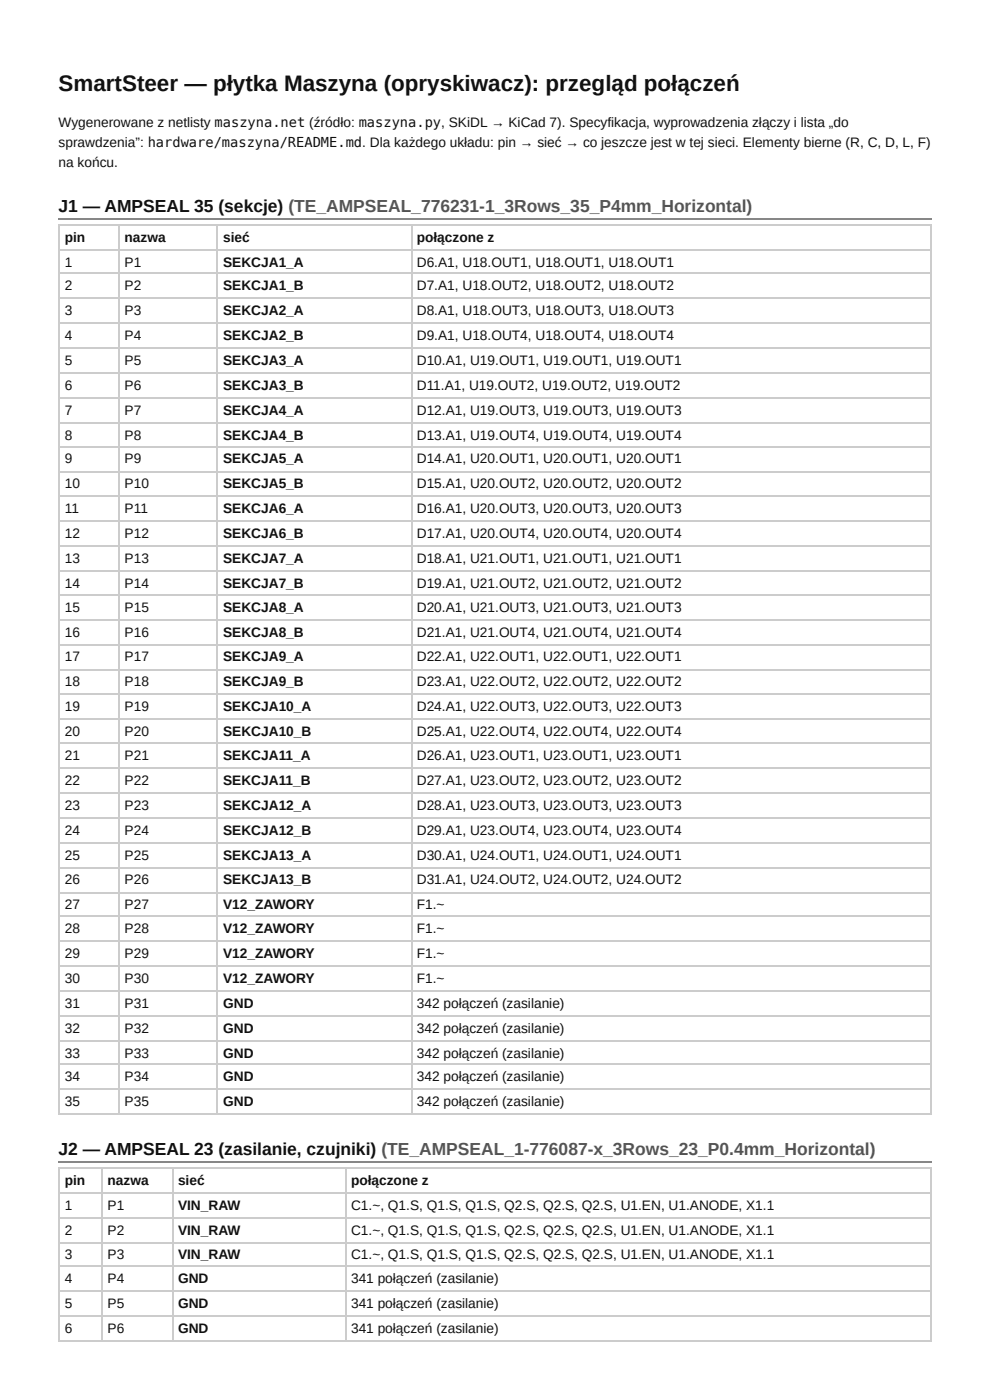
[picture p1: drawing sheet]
<svg xmlns="http://www.w3.org/2000/svg" width="210mm" height="297mm" viewBox="0 0 210 297" stroke-linecap="round" stroke-linejoin="round" font-family="sans-serif">
<defs><g id="words">
<text font-size="4.8" fill="#111" x="12.4" y="19.3">SmartSteer — płytka Maszyna (opryskiwacz): przegląd połączeń</text>
<g font-size="3.7" fill="#111">
<text x="12.4" y="45">J1 — AMPSEAL 35 (sekcje) (TE_AMPSEAL_776231-1_3Rows_35_P4mm_Horizontal)</text>
<text x="12.4" y="245.3">J2 — AMPSEAL 23 (zasilanie, czujniki) (TE_AMPSEAL_1-776087-x_3Rows_23_P0.4mm_Horizontal)</text>
</g>
<g font-size="2.9" fill="#111">
<text x="12.4" y="27">Wygenerowane z netlisty maszyna.net (źródło: maszyna.py, SKiDL → KiCad 7). Specyfikacja, wyprowadzenia złączy i lista „do</text>
<text x="12.4" y="31.2">sprawdzenia”: hardware/maszyna/README.md. Dla każdego układu: pin → sieć → co jeszcze jest w tej sieci. Elementy bierne (R, C, D, L, F)</text>
<text x="12.4" y="35.5">na końcu.</text>
<text x="13.8" y="51.3">pin</text>
<text x="26.5" y="51.3">nazwa</text>
<text x="47.4" y="51.3">sieć</text>
<text x="88.5" y="51.3">połączone z</text>
<text x="13.8" y="56.6">1</text>
<text x="26.5" y="56.6">P1</text>
<text x="47.4" y="56.6">SEKCJA1_A</text>
<text x="88.5" y="56.6">D6.A1, U18.OUT1, U18.OUT1, U18.OUT1</text>
<text x="13.8" y="61.6">2</text>
<text x="26.5" y="61.6">P2</text>
<text x="47.4" y="61.6">SEKCJA1_B</text>
<text x="88.5" y="61.6">D7.A1, U18.OUT2, U18.OUT2, U18.OUT2</text>
<text x="13.8" y="66.9">3</text>
<text x="26.5" y="66.9">P3</text>
<text x="47.4" y="66.9">SEKCJA2_A</text>
<text x="88.5" y="66.9">D8.A1, U18.OUT3, U18.OUT3, U18.OUT3</text>
<text x="13.8" y="72.2">4</text>
<text x="13.8" y="77.5">5</text>
<text x="26.5" y="72.2">P4</text>
<text x="26.5" y="77.5">P5</text>
<text x="47.4" y="72.2">SEKCJA2_B</text>
<text x="47.4" y="77.5">SEKCJA3_A</text>
<text x="88.5" y="72.2">D9.A1, U18.OUT4, U18.OUT4, U18.OUT4</text>
<text x="88.5" y="77.5">D10.A1, U19.OUT1, U19.OUT1, U19.OUT1</text>
<text x="13.8" y="82.8">6</text>
<text x="26.5" y="82.8">P6</text>
<text x="47.4" y="82.8">SEKCJA3_B</text>
<text x="88.5" y="82.8">D11.A1, U19.OUT2, U19.OUT2, U19.OUT2</text>
<text x="13.8" y="88.1">7</text>
<text x="26.5" y="88.1">P7</text>
<text x="47.4" y="88.1">SEKCJA4_A</text>
<text x="88.5" y="88.1">D12.A1, U19.OUT3, U19.OUT3, U19.OUT3</text>
<text x="13.8" y="93.4">8</text>
<text x="26.5" y="93.4">P8</text>
<text x="47.4" y="93.4">SEKCJA4_B</text>
<text x="88.5" y="93.4">D13.A1, U19.OUT4, U19.OUT4, U19.OUT4</text>
<text x="13.8" y="98.4">9</text>
<text x="26.5" y="98.4">P9</text>
<text x="47.4" y="98.4">SEKCJA5_A</text>
<text x="88.5" y="98.4">D14.A1, U20.OUT1, U20.OUT1, U20.OUT1</text>
<text x="13.8" y="103.7">10</text>
<text x="26.5" y="103.7">P10</text>
<text x="47.4" y="103.7">SEKCJA5_B</text>
<text x="88.5" y="103.7">D15.A1, U20.OUT2, U20.OUT2, U20.OUT2</text>
<text x="13.8" y="109">11</text>
<text x="26.5" y="109">P11</text>
<text x="47.4" y="109">SEKCJA6_A</text>
<text x="88.5" y="109">D16.A1, U20.OUT3, U20.OUT3, U20.OUT3</text>
<text x="13.8" y="114.3">12</text>
<text x="13.8" y="119.6">13</text>
<text x="26.5" y="114.3">P12</text>
<text x="26.5" y="119.6">P13</text>
<text x="47.4" y="114.3">SEKCJA6_B</text>
<text x="47.4" y="119.6">SEKCJA7_A</text>
<text x="88.5" y="114.3">D17.A1, U20.OUT4, U20.OUT4, U20.OUT4</text>
<text x="88.5" y="119.6">D18.A1, U21.OUT1, U21.OUT1, U21.OUT1</text>
<text x="13.8" y="124.9">14</text>
<text x="26.5" y="124.9">P14</text>
<text x="47.4" y="124.9">SEKCJA7_B</text>
<text x="88.5" y="124.9">D19.A1, U21.OUT2, U21.OUT2, U21.OUT2</text>
<text x="13.8" y="129.9">15</text>
<text x="26.5" y="129.9">P15</text>
<text x="47.4" y="129.9">SEKCJA8_A</text>
<text x="88.5" y="129.9">D20.A1, U21.OUT3, U21.OUT3, U21.OUT3</text>
<text x="13.8" y="135.2">16</text>
<text x="26.5" y="135.2">P16</text>
<text x="47.4" y="135.2">SEKCJA8_B</text>
<text x="88.5" y="135.2">D21.A1, U21.OUT4, U21.OUT4, U21.OUT4</text>
<text x="13.8" y="140.5">17</text>
<text x="26.5" y="140.5">P17</text>
<text x="47.4" y="140.5">SEKCJA9_A</text>
<text x="88.5" y="140.5">D22.A1, U22.OUT1, U22.OUT1, U22.OUT1</text>
<text x="13.8" y="145.8">18</text>
<text x="26.5" y="145.8">P18</text>
<text x="47.4" y="145.8">SEKCJA9_B</text>
<text x="88.5" y="145.8">D23.A1, U22.OUT2, U22.OUT2, U22.OUT2</text>
<text x="13.8" y="151.1">19</text>
<text x="26.5" y="151.1">P19</text>
<text x="47.4" y="151.1">SEKCJA10_A</text>
<text x="88.5" y="151.1">D24.A1, U22.OUT3, U22.OUT3, U22.OUT3</text>
<text x="13.8" y="156.4">20</text>
<text x="13.8" y="161.4">21</text>
<text x="26.5" y="156.4">P20</text>
<text x="26.5" y="161.4">P21</text>
<text x="47.4" y="156.4">SEKCJA10_B</text>
<text x="47.4" y="161.4">SEKCJA11_A</text>
<text x="88.5" y="156.4">D25.A1, U22.OUT4, U22.OUT4, U22.OUT4</text>
<text x="88.5" y="161.4">D26.A1, U23.OUT1, U23.OUT1, U23.OUT1</text>
<text x="13.8" y="166.7">22</text>
<text x="26.5" y="166.7">P22</text>
<text x="47.4" y="166.7">SEKCJA11_B</text>
<text x="88.5" y="166.7">D27.A1, U23.OUT2, U23.OUT2, U23.OUT2</text>
<text x="13.8" y="172">23</text>
<text x="26.5" y="172">P23</text>
<text x="47.4" y="172">SEKCJA12_A</text>
<text x="88.5" y="172">D28.A1, U23.OUT3, U23.OUT3, U23.OUT3</text>
<text x="13.8" y="177.3">24</text>
<text x="26.5" y="177.3">P24</text>
<text x="47.4" y="177.3">SEKCJA12_B</text>
<text x="88.5" y="177.3">D29.A1, U23.OUT4, U23.OUT4, U23.OUT4</text>
<text x="13.8" y="182.6">25</text>
<text x="26.5" y="182.6">P25</text>
<text x="47.4" y="182.6">SEKCJA13_A</text>
<text x="88.5" y="182.6">D30.A1, U24.OUT1, U24.OUT1, U24.OUT1</text>
<text x="13.8" y="187.9">26</text>
<text x="26.5" y="187.9">P26</text>
<text x="47.4" y="187.9">SEKCJA13_B</text>
<text x="88.5" y="187.9">D31.A1, U24.OUT2, U24.OUT2, U24.OUT2</text>
<text x="13.8" y="193.1">27</text>
<text x="26.5" y="193.1">P27</text>
<text x="47.4" y="193.1">V12_ZAWORY</text>
<text x="88.5" y="193.1">F1.~</text>
<text x="13.8" y="198.2">28</text>
<text x="13.8" y="203.5">29</text>
<text x="26.5" y="198.2">P28</text>
<text x="26.5" y="203.5">P29</text>
<text x="47.4" y="198.2">V12_ZAWORY</text>
<text x="47.4" y="203.5">V12_ZAWORY</text>
<text x="88.5" y="198.2">F1.~</text>
<text x="88.5" y="203.5">F1.~</text>
<text x="13.8" y="208.8">30</text>
<text x="26.5" y="208.8">P30</text>
<text x="47.4" y="208.8">V12_ZAWORY</text>
<text x="88.5" y="208.8">F1.~</text>
<text x="13.8" y="214">31</text>
<text x="26.5" y="214">P31</text>
<text x="47.4" y="214">GND</text>
<text x="88.5" y="214">342 połączeń (zasilanie)</text>
<text x="13.8" y="219.3">32</text>
<text x="26.5" y="219.3">P32</text>
<text x="47.4" y="219.3">GND</text>
<text x="88.5" y="219.3">342 połączeń (zasilanie)</text>
<text x="13.8" y="224.6">33</text>
<text x="26.5" y="224.6">P33</text>
<text x="47.4" y="224.6">GND</text>
<text x="88.5" y="224.6">342 połączeń (zasilanie)</text>
<text x="13.8" y="229.7">34</text>
<text x="26.5" y="229.7">P34</text>
<text x="47.4" y="229.7">GND</text>
<text x="88.5" y="229.7">342 połączeń (zasilanie)</text>
<text x="13.8" y="234.9">35</text>
<text x="26.5" y="234.9">P35</text>
<text x="47.4" y="234.9">GND</text>
<text x="88.5" y="234.9">342 połączeń (zasilanie)</text>
<text x="13.8" y="251.6">pin</text>
<text x="22.8" y="251.6">nazwa</text>
<text x="37.8" y="251.6">sieć</text>
<text x="74.5" y="251.6">połączone z</text>
<text x="13.8" y="256.9">1</text>
<text x="22.8" y="256.9">P1</text>
<text x="37.8" y="256.9">VIN_RAW</text>
<text x="74.5" y="256.9">C1.~, Q1.S, Q1.S, Q1.S, Q2.S, Q2.S, Q2.S, U1.EN, U1.ANODE, X1.1</text>
<text x="13.8" y="262.2">2</text>
<text x="22.8" y="262.2">P2</text>
<text x="37.8" y="262.2">VIN_RAW</text>
<text x="74.5" y="262.2">C1.~, Q1.S, Q1.S, Q1.S, Q2.S, Q2.S, Q2.S, U1.EN, U1.ANODE, X1.1</text>
<text x="13.8" y="267.5">3</text>
<text x="22.8" y="267.5">P3</text>
<text x="37.8" y="267.5">VIN_RAW</text>
<text x="74.5" y="267.5">C1.~, Q1.S, Q1.S, Q1.S, Q2.S, Q2.S, Q2.S, U1.EN, U1.ANODE, X1.1</text>
<text x="13.8" y="272.5">4</text>
<text x="22.8" y="272.5">P4</text>
<text x="37.8" y="272.5">GND</text>
<text x="74.5" y="272.5">341 połączeń (zasilanie)</text>
<text x="13.8" y="277.8">5</text>
<text x="22.8" y="277.8">P5</text>
<text x="37.8" y="277.8">GND</text>
<text x="74.5" y="277.8">341 połączeń (zasilanie)</text>
<text x="13.8" y="283.1">6</text>
<text x="22.8" y="283.1">P6</text>
<text x="37.8" y="283.1">GND</text>
<text x="74.5" y="283.1">341 połączeń (zasilanie)</text>
</g>
</g></defs>
<path d="M12.4 46.4h185.5" fill="none" stroke="#888" stroke-width=".26"/>
<g fill="#fff">
<path d="M12.7 47.6h12.7v5.3h-12.7z"/>
<path d="M25.4 47.6h20.9v5.3h-20.9z"/>
<path d="M46.3 47.6h41v5.3h-41z"/>
<path d="M87.3 47.6h110.6v5.3h-110.6z"/>
</g>
<g fill="none" stroke="#ccc" stroke-width=".26">
<path d="M12.4 47.8h185.5M12.4 53h185.5M12.4 58.1h185.5M12.6 47.6v189.2M25.3 47.6v189.2M46.2 47.6v189.2M87.4 47.6v189.2M197.8 47.6v189.2M12.4 63.4h185.5M12.4 68.7h185.5M12.4 74h185.5M12.4 79.2h185.5"/>
<path d="M12.4 84.5h185.5M12.4 89.8h185.5M12.4 94.9h185.5M12.4 100.1h185.5M12.4 105.4h185.5M12.4 110.7h185.5M12.4 116h185.5M12.4 121.3h185.5M12.4 126.3h185.5M12.4 131.6h185.5M12.4 136.9h185.5M12.4 142.2h185.5"/>
<path d="M12.4 147.5h185.5M12.4 152.8h185.5M12.4 157.8h185.5M12.4 163.1h185.5M12.4 168.4h185.5M12.4 173.7h185.5M12.4 179h185.5M12.4 184.3h185.5M12.4 189.6h185.5M12.4 194.6h185.5M12.4 199.9h185.5M12.4 205.2h185.5"/>
<path d="M12.4 210.5h185.5M12.4 215.8h185.5M12.4 221.1h185.5M12.4 226.1h185.5M12.4 231.4h185.5M12.4 236.7h185.5"/>
</g>
<path d="M12.4 246.7h185.5" fill="none" stroke="#888" stroke-width=".26"/>
<g fill="#fff">
<path d="M12.7 248.2h9v5h-9z"/>
<path d="M21.7 248.2h14.8v5h-14.8z"/>
<path d="M36.5 248.2h36.8v5h-36.8z"/>
<path d="M73.3 248.2h124.6v5h-124.6z"/>
</g>
<g fill="none" stroke="#ccc" stroke-width=".26">
<path d="M12.4 248h185.5M12.4 253.3h185.5M12.4 258.6h185.5M12.6 247.9v36.8M21.6 247.9v36.8M36.6 247.9v36.8M73.4 247.9v36.8M197.8 247.9v36.8M12.4 263.9h185.5M12.4 268.9h185.5M12.4 274.2h185.5M12.4 279.5h185.5"/>
<path d="M12.4 284.8h185.5"/>
</g>
<use href="#words"/>
</svg>
